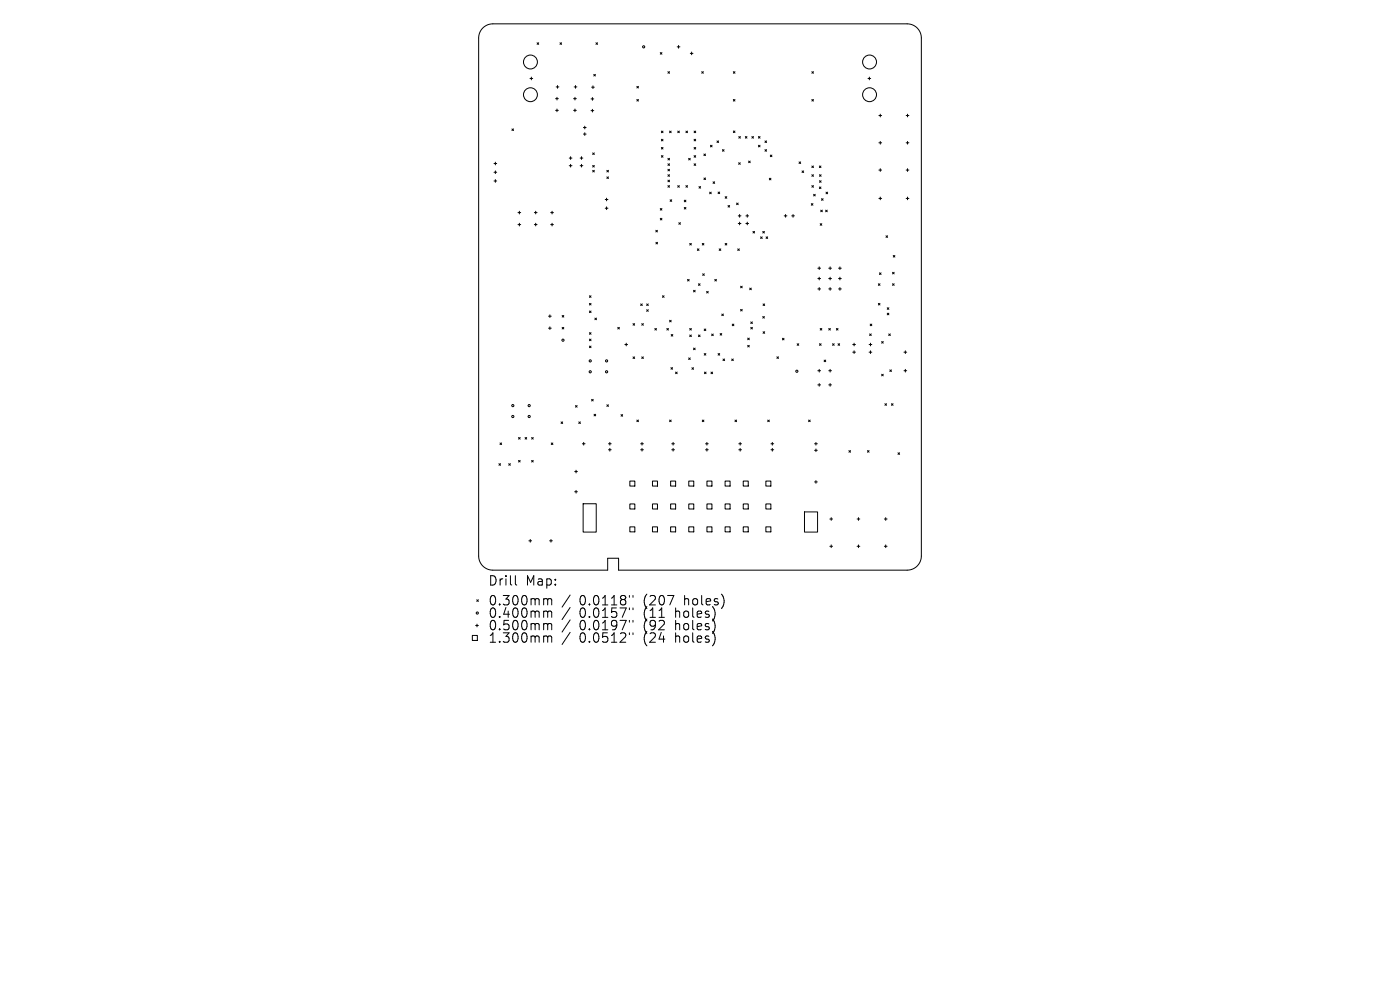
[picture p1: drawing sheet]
<svg xmlns="http://www.w3.org/2000/svg" width="297mm" height="210mm" viewBox="0 0 297 210" stroke-linecap="round" stroke-linejoin="round" font-family="sans-serif">
<defs><g id="words">
<g font-size="2.8">
<text x="103.5" y="124.5">Drill</text>
<text x="111.5" y="124.5">Map:</text>
<text x="103.5" y="128.7">0.300mm</text>
<text x="103.5" y="131.3">0.400mm</text>
<text x="122.9" y="128.7">0.0118&quot;</text>
<text x="122.9" y="131.3">0.0157&quot;</text>
<text x="136.7" y="128.7">(207</text>
<text x="136.7" y="131.3">(11</text>
<text x="143.5" y="131.3">holes)</text>
<text x="145.4" y="128.7">holes)</text>
<text x="103.5" y="134">0.500mm</text>
<text x="103.5" y="136.6">1.300mm</text>
<text x="122.9" y="134">0.0197&quot;</text>
<text x="122.9" y="136.6">0.0512&quot;</text>
<text x="136.7" y="134">(92</text>
<text x="136.7" y="136.6">(24</text>
<text x="143.5" y="134">holes)</text>
<text x="143.5" y="136.6">holes)</text>
</g>
</g></defs>
<g fill="none" stroke="#000" stroke-width=".21">
<path d="M112.4 16.6h.6M112.7 16.4v.5M113.9 9.1l.4 .3M114.3 9.1l-.4 .3M118 18.4h.6M118.3 18.1v.6M118.8 9.1l.3 .3M119.1 9.1l-.3 .3M121.8 18.4h.6M122.1 18.1v.6M125.5 18.5h.6M125.8 18.2v.6"/>
<path d="M126 15.8l.3 .3M126.3 15.8l-.3 .3M126.4 9.1l.4 .3M126.8 9.1l-.4 .3M135.1 18.3l.3 .4M135.4 18.3l-.3 .4M140.1 11.2l.3 .3M140.4 11.2l-.3 .3M141.7 15.2l.3 .3M142 15.2l-.3 .3M143.7 9.9h.5M144 9.6v.6"/>
<path d="M146.4 11.3h.6M146.7 11v.6M148.9 15.2l.3 .3M149.2 15.2l-.3 .3M155.6 15.2l.3 .3M155.9 15.2l-.3 .3M172.2 15.2l.4 .3M172.6 15.2l-.4 .3M184.1 16.6h.6M184.4 16.4v.5M192.4 5.1h-87.8a3 3 0 0 0-3.1 3v109.8a3 3 0 0 0 3.1 3h24.3v-2.5h2.3v2.5h61.3a3 3 0 0 0 3-3v-109.8a3 3 0 0 0-3-3M104.8 34.7h.6"/>
<path d="M104.8 36.5h.6M104.8 38.4h.6M105.1 34.4v.6M105.1 36.2v.6M105.1 38.1v.6M108.6 27.3l.3 .4M108.9 27.3l-.3 .4M117.9 20.9h.5M117.9 23.4h.5M118.2 20.6v.6M118.2 23.1v.6M120.8 33.5h.5"/>
<path d="M120.8 35.2h.5M121.1 33.2v.6M121.1 34.9v.5M121.7 20.9h.6M121.7 23.4h.6M122 20.6v.6M122 23.1v.6M123.1 33.5h.6M123.1 35.2h.6M123.4 33.2v.6M123.4 34.9v.5M123.8 27.1h.5"/>
<path d="M123.8 28.4h.5M124.1 26.8v.5M124.1 28.2v.5M125.4 21h.6M125.4 23.5h.6M125.7 20.7v.6M125.7 23.2v.6M125.7 32.4l.4 .4M125.7 35.1l.4 .3M125.7 36.1l.4 .4M126.1 32.4l-.4 .4M126.1 35.1l-.4 .3"/>
<path d="M126.1 36.1l-.4 .4M128.7 36.1l.4 .4M128.7 37.5l.4 .4M129.1 36.1l-.4 .4M129.1 37.5l-.4 .4M135.1 21.1l.3 .3M135.4 21.1l-.3 .3M140.3 27.8l.4 .4M140.3 29.5l.4 .4M140.3 31.3l.4 .3M140.3 33l.4 .4M140.7 27.8l-.4 .4"/>
<path d="M140.7 29.5l-.4 .4M140.7 31.3l-.4 .3M140.7 33l-.4 .4M141.7 33.6l.3 .3M141.7 34.7l.3 .4M141.7 35.9l.3 .3M141.7 37.1l.3 .3M141.7 38.2l.3 .4M141.7 39.4l.3 .3M142 33.6l-.3 .3M142 34.7l-.3 .4M142 35.9l-.3 .3"/>
<path d="M142 37.1l-.3 .3M142 38.2l-.3 .4M142 39.4l-.3 .3M142 27.8l.4 .4M142.4 27.8l-.4 .4M143.8 27.8l.3 .4M143.8 39.4l.3 .3M144.1 27.8l-.3 .4M144.1 39.4l-.3 .3M145.5 27.8l.4 .4M145.5 39.4l.4 .3M145.9 27.8l-.4 .4"/>
<path d="M145.9 39.4l-.4 .3M146.1 33.6l.3 .3M146.4 33.6l-.3 .3M147.2 34.7l.4 .4M147.2 33l.4 .4M147.2 31.3l.4 .3M147.2 29.5l.4 .4M147.2 27.8l.4 .4M147.6 27.8l-.4 .4M147.6 29.5l-.4 .4M147.6 31.3l-.4 .3M147.6 33l-.4 .4"/>
<path d="M147.6 34.7l-.4 .4M148.3 39.6l.3 .3M148.6 39.6l-.3 .3M149.3 32.7l.4 .3M149.3 37.8l.4 .3M149.7 32.7l-.4 .3M149.7 37.8l-.4 .3M150.7 30.8l.4 .4M151.1 30.8l-.4 .4M151.3 38.6l.3 .3M151.6 38.6l-.3 .3M152.1 29.9l.4 .3"/>
<path d="M152.5 29.9l-.4 .3M153.3 31.7l.3 .4M153.6 31.7l-.3 .4M155.6 21.1l.3 .3M155.6 27.8l.3 .3M155.9 21.1l-.3 .3M155.9 27.8l-.3 .3M156.7 34.5l.3 .4M156.7 29l.4 .3M157 34.5l-.3 .4M157.1 29l-.4 .3M158.1 29l.4 .3"/>
<path d="M158.5 29l-.4 .3M158.8 34.2l.4 .3M159.2 34.2l-.4 .3M159.5 29l.4 .3M159.9 29l-.4 .3M160.9 29l.3 .3M160.9 30.8l.3 .4M161.2 29l-.3 .3M161.2 30.8l-.3 .4M162.3 31.7l.3 .4M162.3 29.9l.3 .3M162.6 29.9l-.3 .3"/>
<path d="M162.6 31.7l-.3 .4M163.2 37.8l.4 .4M163.4 32.9l.4 .3M163.6 37.8l-.4 .4M163.8 32.9l-.4 .3M169.5 34.3l.4 .4M169.9 34.3l-.4 .4M170.1 36.2l.4 .4M170.5 36.2l-.4 .4M172.2 37.1l.4 .3M172.2 21.1l.4 .3M172.2 35.2l.4 .4"/>
<path d="M172.2 39.4l.4 .3M172.6 37.1l-.4 .3M172.6 39.4l-.4 .3M172.6 21.1l-.4 .3M172.6 35.2l-.4 .4M173.8 35.2l.4 .4M173.8 39.7l.4 .3M173.8 37.1l.4 .3M173.8 38.3l.4 .4M174.2 35.2l-.4 .4M174.2 39.7l-.4 .3M174.2 37.1l-.4 .3"/>
<path d="M174.2 38.3l-.4 .4M186.5 24.5h.5M186.5 30.3h.5M186.5 36.1h.5M186.7 24.2v.6M186.7 30v.6M186.7 35.8v.6M192.2 24.5h.6M192.2 30.3h.6M192.2 36.1h.6M192.5 24.2v.6M192.5 30v.6"/>
<path d="M192.5 35.8v.6M109.9 45.1h.6M109.9 47.6h.6M110.2 44.8v.6M110.2 47.4v.5M113.4 45.1h.5M113.4 47.6h.5M113.6 44.8v.6M113.6 47.4v.5M116.8 45.1h.6M116.8 47.6h.6M117.1 44.8v.6"/>
<path d="M117.1 47.4v.5M128.4 42.3h.6M128.4 44.2h.6M128.7 42v.6M128.7 43.9v.6M139.1 48.9l.4 .3M139.2 51.4l.3 .3M139.5 48.9l-.4 .3M139.5 51.4l-.3 .3M140.1 44.2l.3 .4M140.1 46.3l.3 .4M140.4 44.2l-.3 .4"/>
<path d="M140.4 46.3l-.3 .4M142.2 42.4l.3 .3M142.5 42.4l-.3 .3M144 47.2l.4 .4M144.4 47.2l-.4 .4M145.2 42.5l.3 .3M145.2 44l.3 .3M145.5 42.5l-.3 .3M145.5 44l-.3 .3M145.9 59.3l.3 .3M146.2 59.3l-.3 .3M146.3 51.6l.4 .4"/>
<path d="M146.7 51.6l-.4 .4M147.9 52.8l.4 .3M148.3 52.8l-.4 .3M149 51.6l.3 .4M149.1 58.1l.3 .3M149.3 51.6l-.3 .4M149.4 58.1l-.3 .3M150.5 40.8l.4 .3M150.9 40.8l-.4 .3M151.6 59.3l.4 .3M152 59.3l-.4 .3M152.3 40.7l.4 .4"/>
<path d="M152.6 52.8l.3 .3M152.7 40.7l-.4 .4M152.9 52.8l-.3 .3M153.8 41.7l.4 .4M153.8 51.6l.4 .4M154.2 41.7l-.4 .4M154.2 51.6l-.4 .4M154.4 43.6l.4 .3M154.8 43.6l-.4 .3M156.3 43.1l.3 .3M156.5 52.8l.3 .3M156.6 43.1l-.3 .3"/>
<path d="M156.6 45.8h.6M156.6 47.4h.6M156.8 52.8l-.3 .3M156.9 45.5v.6M156.9 47.1v.6M158.2 45.8h.6M158.2 47.4h.6M158.5 45.5v.6M158.5 47.1v.6M159.7 49.1l.4 .3M160.1 49.1l-.4 .3M161.4 50.2l.3 .4"/>
<path d="M161.7 50.2l-.3 .4M161.8 49.1l.4 .3M162.2 49.1l-.4 .3M162.5 50.2l.4 .4M162.9 50.2l-.4 .4M166.4 45.8h.5M166.7 45.5v.6M167.9 45.8h.6M168.2 45.5v.6M172.1 43.2l.4 .3M172.5 43.2l-.4 .3M172.6 41.2l.4 .4"/>
<path d="M173 41.2l-.4 .4M173.5 56.9h.6M173.5 59.1h.6M173.8 56.6v.6M173.8 58.8v.6M174 47.4l.3 .4M174.1 44.6l.4 .3M174.3 42.1l.3 .4M174.3 47.4l-.3 .4M174.5 44.6l-.4 .3M174.6 42.1l-.3 .4M175.2 44.6l.3 .3"/>
<path d="M175.2 40.8l.4 .3M175.5 44.6l-.3 .3M175.6 40.8l-.4 .3M175.8 56.9h.6M175.8 59.1h.6M176.1 56.6v.6M176.1 58.8v.6M177.9 56.9h.6M177.9 59.1h.6M178.2 56.6v.6M178.2 58.8v.6M186.5 42.1h.5"/>
<path d="M186.6 57.9l.3 .3M186.7 41.8v.6M186.9 57.9l-.3 .3M188 50l.3 .4M188.3 50l-.3 .4M189.3 57.8l.4 .3M189.5 54.2l.3 .3M189.7 57.8l-.4 .3M189.8 54.2l-.3 .3M192.2 42.1h.6M192.5 41.8v.6M116.4 67.1h.5"/>
<path d="M116.4 69.6h.5M116.7 66.8v.6M116.7 69.3v.6M119.3 66.9l.3 .4M119.3 69.4l.3 .4M119.6 66.9l-.3 .4M119.6 69.4l-.3 .4M125 62.7l.4 .4M125 64.4l.4 .3M125 66l.4 .3M125 70.6l.4 .3M125 71.9l.4 .4"/>
<path d="M125 73.4l.4 .4M125.4 62.7l-.4 .4M125.4 64.4l-.4 .3M125.4 66l-.4 .3M125.4 70.6l-.4 .3M125.4 71.9l-.4 .4M125.4 73.4l-.4 .4M126.2 67.5l.3 .3M126.5 67.5l-.3 .3M131.1 69.4l.3 .4M131.4 69.4l-.3 .4M132.6 73.1h.5"/>
<path d="M132.8 72.8v.6M134.3 68.6l.3 .4M134.3 75.7l.3 .3M134.6 68.6l-.3 .4M134.6 75.7l-.3 .3M135.9 64.5l.4 .3M136.1 68.6l.4 .4M136.1 75.7l.4 .3M136.3 64.5l-.4 .3M136.5 68.6l-.4 .4M136.5 75.7l-.4 .3M137.2 65.7l.3 .3"/>
<path d="M137.2 64.5l.3 .3M137.5 64.5l-.3 .3M137.5 65.7l-.3 .3M138.9 69.7l.4 .3M139.3 69.7l-.4 .3M140.5 62.7l.4 .4M140.9 62.7l-.4 .4M141.5 69.7l.3 .3M141.8 69.7l-.3 .3M142 67.9l.4 .4M142.3 78l.4 .3M142.4 67.9l-.4 .4"/>
<path d="M142.4 71l.3 .3M142.7 78l-.4 .3M142.7 71l-.3 .3M143.3 78.9l.4 .4M143.7 78.9l-.4 .4M146.1 75.9l.3 .4M146.3 69.7l.4 .3M146.3 71.1l.4 .3M146.4 75.9l-.3 .4M146.7 69.7l-.4 .3M146.7 71.1l-.4 .3M146.8 78l.3 .3"/>
<path d="M147.1 78l-.3 .3M147.1 61.6l.4 .3M147.1 73.8l.4 .4M147.5 61.6l-.4 .3M147.5 73.8l-.4 .4M148.2 60.2l.3 .3M148.2 71.1l.3 .3M148.5 60.2l-.3 .3M148.5 71.1l-.3 .3M149.4 69.8l.3 .3M149.4 75l.3 .3M149.4 78.9l.4 .4"/>
<path d="M149.7 69.8l-.3 .3M149.7 75l-.3 .3M149.8 78.9l-.4 .4M149.9 61.8l.4 .4M150.3 61.8l-.4 .4M150.8 78.9l.4 .4M151 70.9l.3 .3M151.2 78.9l-.4 .4M151.3 70.9l-.3 .3M152.3 75l.4 .3M152.7 75l-.4 .3M152.8 70.7l.3 .4"/>
<path d="M153.1 70.7l-.3 .4M153.1 66.6l.4 .4M153.4 76.2l.3 .3M153.5 66.6l-.4 .4M153.7 76.2l-.3 .3M155.2 76.2l.4 .3M155.3 68.7l.4 .4M155.6 76.2l-.4 .3M155.7 68.7l-.4 .4M157.1 60.7l.4 .4M157.1 65.6l.4 .4M157.5 60.7l-.4 .4"/>
<path d="M157.5 65.6l-.4 .4M158.6 71.7l.4 .4M158.6 73.3l.4 .3M159 71.7l-.4 .4M159 73.3l-.4 .3M159 61.1l.4 .4M159.3 68.3l.3 .3M159.3 69.4l.3 .4M159.4 61.1l-.4 .4M159.6 68.3l-.3 .3M159.6 69.4l-.3 .4M161.8 67.1l.4 .4"/>
<path d="M161.9 64.5l.3 .3M161.9 70.4l.3 .3M162.2 67.1l-.4 .4M162.2 64.5l-.3 .3M162.2 70.4l-.3 .3M164.8 75.7l.4 .3M165.2 75.7l-.4 .3M166 71.8l.3 .3M166.3 71.8l-.3 .3M169.1 72.9l.4 .4M169.5 72.9l-.4 .4M173.5 61.3h.6"/>
<path d="M173.5 78.6h.6M173.8 61v.6M173.8 78.3v.6M173.8 72.9l.4 .4M174 69.7l.3 .3M174.2 72.9l-.4 .4M174.3 69.7l-.3 .3M174.8 76.4l.4 .3M175.2 76.4l-.4 .3M175.8 69.7l.4 .3M175.8 61.3h.6M175.8 78.6h.6"/>
<path d="M176.1 61v.6M176.1 78.3v.6M176.2 69.7l-.4 .3M176.6 72.9l.4 .4M177 72.9l-.4 .4M177.4 69.7l.4 .3M177.8 69.7l-.4 .3M177.8 72.9l.3 .4M177.9 61.3h.6M178.1 72.9l-.3 .4M178.2 61v.6M180.9 73.1h.6"/>
<path d="M180.9 74.7h.6M181.2 72.8v.6M181.2 74.4v.6M184.4 73.1h.6M184.4 74.7h.6M184.5 70.8l.3 .4M184.6 68.7l.4 .4M184.7 72.8v.6M184.7 74.4v.6M184.8 70.8l-.3 .4M185 68.7l-.4 .4M186.3 60.2l.4 .3"/>
<path d="M186.3 64.4l.4 .3M186.7 64.4l-.4 .3M186.7 60.2l-.4 .3M187 72.4l.4 .4M187 79.4l.4 .3M187.4 72.4l-.4 .4M187.4 79.4l-.4 .3M188.2 65.3l.4 .3M188.2 66.4l.4 .4M188.5 70.8l.4 .4M188.6 65.3l-.4 .3M188.6 66.4l-.4 .4"/>
<path d="M188.8 78.5l.3 .3M188.9 70.8l-.4 .4M189.1 78.5l-.3 .3M189.3 60.2l.4 .3M189.7 60.2l-.4 .3M191.8 78.6h.6M191.8 74.7h.6M192.1 74.4v.6M192.1 78.3v.6M105.8 98.4l.4 .3M106.1 94l.3 .3M106.2 98.4l-.4 .3"/>
<path d="M106.4 94l-.3 .3M107.9 98.4l.4 .3M108.3 98.4l-.4 .3M110 92.8l.4 .4M110 97.7l.4 .3M110.4 92.8l-.4 .4M110.4 97.7l-.4 .3M111.4 92.8l.3 .4M111.7 92.8l-.3 .4M112.8 92.8l.3 .4M112.8 97.7l.3 .3M113.1 92.8l-.3 .4"/>
<path d="M113.1 97.7l-.3 .3M116.9 94l.4 .3M117.3 94l-.4 .3M119 89.5l.4 .3M119.4 89.5l-.4 .3M122.1 86l.3 .4M122.2 99.7v.6M122.4 86l-.3 .4M122.8 89.5l.3 .3M123.1 89.5l-.3 .3M123.5 94.1h.6M123.8 93.8v.6"/>
<path d="M125.5 84.7l.4 .4M125.9 84.7l-.4 .4M126 87.9l.4 .3M126.4 87.9l-.4 .3M128.7 85.9l.4 .3M129.1 85.9l-.4 .3M129.1 94.1h.6M129.1 95.4h.6M129.4 93.8v.6M129.4 95.1v.6M131.7 87.9l.4 .4M132.1 87.9l-.4 .4"/>
<path d="M135.1 89.1l.3 .4M135.4 89.1l-.3 .4M135.9 94.1h.6M135.9 95.4h.6M136.2 93.8v.6M136.2 95.1v.6M142 89.1l.4 .4M142.4 89.1l-.4 .4M142.5 94.1h.6M142.5 95.4h.6M142.8 93.8v.6M142.8 95.1v.6"/>
<path d="M149 89.1l.3 .4M149.3 89.1l-.3 .4M149.7 94.1h.6M149.7 95.4h.6M150 93.8v.6M150 95.1v.6M155.9 89.1l.4 .4M156.3 89.1l-.4 .4M156.7 94.1h.6M156.7 95.4h.6M157 93.8v.6M157 95.1v.6"/>
<path d="M162.9 89.1l.3 .4M163.2 89.1l-.3 .4M163.6 94.1h.5M163.6 95.4h.5M163.8 93.8v.6M163.8 95.1v.6M171.5 89.1l.4 .4M171.9 89.1l-.4 .4M172.8 94.1h.6M172.8 95.5h.6M173.1 93.8v.6M173.1 95.2v.6"/>
<path d="M173.5 81.6h.6M173.8 81.4v.5M175.8 81.6h.6M176.1 81.4v.5M180.1 95.6l.3 .3M180.4 95.6l-.3 .3M184 95.6l.4 .3M184.4 95.6l-.4 .3M187.7 85.6l.4 .4M188.1 85.6l-.4 .4M189.1 85.6l.4 .4M189.5 85.6l-.4 .4"/>
<path d="M190.5 96l.3 .4M190.8 96l-.3 .4M112.2 114.7h.6M112.5 114.4v.6M116.6 114.7h.6M116.9 114.4v.6M121.9 100h.6M121.9 104.3h.6M122.2 104v.6M123.7 106.9h2.8v6h-2.8zM133.6 102h1.1v1.1h-1.1zM133.6 106.9h1.1v1.1h-1.1z"/>
<path d="M133.6 111.8h1.1v1h-1.1zM138.4 102h1.1v1.1h-1.1zM138.4 106.9h1.1v1.1h-1.1zM138.4 111.8h1.1v1h-1.1zM142.3 102h1v1.1h-1zM142.3 106.9h1v1.1h-1zM142.3 111.8h1v1h-1zM146.1 102h1.1v1.1h-1.1zM146.1 106.9h1.1v1.1h-1.1zM146.1 111.8h1.1v1h-1.1zM150 102h1v1.1h-1zM150 106.9h1v1.1h-1z"/>
<path d="M150 111.8h1v1h-1zM153.8 102h1.1v1.1h-1.1zM153.8 106.9h1.1v1.1h-1.1zM153.8 111.8h1.1v1h-1.1zM157.7 102h1v1.1h-1zM157.7 106.9h1v1.1h-1zM157.7 111.8h1v1h-1zM162.5 102h1v1.1h-1zM162.5 106.9h1v1.1h-1zM162.5 111.8h1v1h-1zM170.7 108.6h2.7v4.3h-2.7zM172.8 102.2h.6"/>
<path d="M173.1 101.9v.6M176 110.1h.6M176 115.9h.6M176.3 109.8v.6M176.3 115.6v.6M181.8 110.1h.6M181.8 115.9h.6M182.1 109.8v.6M182.1 115.6v.6M187.6 110.1h.6M187.6 115.9h.6M187.9 109.8v.6"/>
<path d="M187.9 115.6v.6M100.2 134.8h1.1v1.1h-1.1zM100.9 132.7h.6M101.1 127.2l.4 .4M101.2 132.4v.6M101.5 127.2l-.4 .4M109.3 122.1v1.7l.3 .3M115.6 127l.5 .1 .1 .2M115.6 129.6h.3l.3 .3M115.6 132.3h.3l.3 .3M115.6 134.9h.3l.3 .3M116.2 127.3l.3-.3 .5 .1v1.2"/>
<path d="M116.2 127.3v1M116.2 129.9v1.1M116.2 132.6v1M116.2 135.2v1M116.2 129.9l.3-.3 .5 .1v1.3M116.2 132.6l.3-.3 .5 .1v1.2M116.2 135.2l.3-.3 .5 .1v1.2M121 126.2l-1.8 2.6M121 128.9l-1.8 2.5M121 131.5l-1.8 2.6M121 134.1l-1.8 2.6M133.5 126.3v.4"/>
<path d="M133.5 129v.3M133.5 131.6v.4M133.5 134.2v.4M134.3 126.3v.4M134.3 129v.3M134.3 131.6v.4M134.3 134.2v.4"/>
<circle cx="112.5" cy="13.2" r="1.47"/>
<circle cx="136.5" cy="9.9" r=".23"/>
<circle cx="184.5" cy="13.2" r="1.47"/>
<circle cx="112.5" cy="20.1" r="1.47"/>
<circle cx="184.5" cy="20.1" r="1.47"/>
<circle cx="119.4" cy="72.2" r=".23"/>
<circle cx="125.2" cy="76.6" r=".23"/>
<circle cx="125.2" cy="78.9" r=".23"/>
<circle cx="128.7" cy="76.6" r=".23"/>
<circle cx="128.7" cy="78.9" r=".23"/>
<circle cx="169" cy="78.8" r=".23"/>
<circle cx="108.8" cy="88.4" r=".23"/>
<circle cx="108.8" cy="86" r=".23"/>
<circle cx="112.3" cy="88.4" r=".23"/>
<circle cx="112.3" cy="86" r=".23"/>
<circle cx="101.3" cy="130" r=".23"/>
</g>
<use href="#words"/>
</svg>
